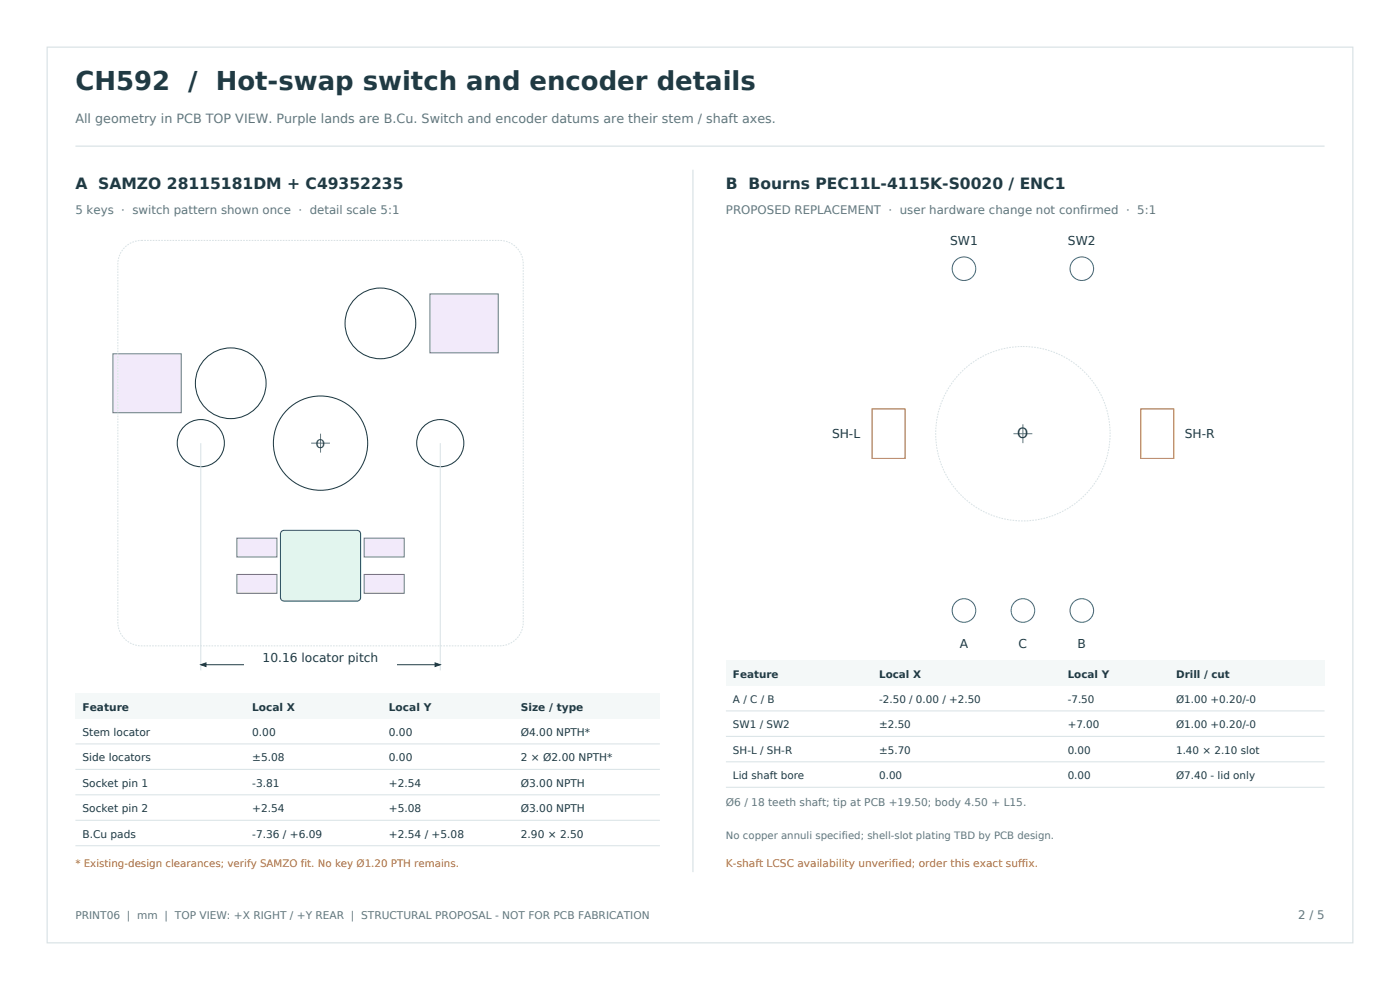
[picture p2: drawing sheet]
<svg xmlns="http://www.w3.org/2000/svg" width="297mm" height="210mm" viewBox="0 0 297 210" stroke-linecap="round" stroke-linejoin="round" font-family="sans-serif">
<defs><g id="words">
<text font-size="5.5" fill="#203a43" x="16" y="19">CH592 / Hot-swap switch and encoder details</text>
<g font-size="3.3" fill="#203a43">
<text x="16" y="40">A SAMZO 28115181DM + C49352235</text>
<text x="154" y="40">B Bourns PEC11L-4115K-S0020 / ENC1</text>
</g>
<text font-size="3" fill="#203a43" x="215.8" y="93">O</text>
<text font-size="2.7" fill="#61777d" x="16" y="26">All geometry in PCB TOP VIEW. Purple lands are B.Cu. Switch and encoder datums are their stem / shaft axes.</text>
<g font-size="2.6" fill="#203a43">
<text x="201.6" y="52">SW1</text>
<text x="226.6" y="52">SW2</text>
<text x="176.5" y="93">SH-L</text>
<text x="251.3" y="93">SH-R</text>
<text x="203.6" y="137.5">A</text>
<text x="216.1" y="137.5">C</text>
<text x="228.6" y="137.5">B</text>
<text x="55.7" y="140.4">10.16 locator pitch</text>
</g>
<g font-size="2.5" fill="#61777d">
<text x="16" y="45.3">5 keys · switch pattern shown once · detail scale 5:1</text>
<text x="154" y="45.3">PROPOSED REPLACEMENT · user hardware change not confirmed · 5:1</text>
<text x="275.4" y="195">2 / 5</text>
</g>
<text font-size="2.5" fill="#203a43" x="67" y="95">O</text>
<g font-size="2.3" fill="#203a43">
<text x="17.5" y="150.8">Feature</text>
<text x="53.5" y="150.8">Local X</text>
<text x="82.5" y="150.8">Local Y</text>
<text x="110.5" y="150.8">Size / type</text>
<text x="17.5" y="156.1">Stem locator</text>
<text x="17.5" y="161.5">Side locators</text>
<text x="53.5" y="156.1">0.00</text>
<text x="53.5" y="161.5">±5.08</text>
<text x="82.5" y="156.1">0.00</text>
<text x="82.5" y="161.5">0.00</text>
<text x="110.5" y="156.1">Ø4.00 NPTH*</text>
<text x="110.5" y="161.5">2 × Ø2.00 NPTH*</text>
<text x="17.5" y="166.9">Socket pin 1</text>
<text x="53.5" y="166.9">-3.81</text>
<text x="82.5" y="166.9">+2.54</text>
<text x="110.5" y="166.9">Ø3.00 NPTH</text>
<text x="17.5" y="172.3">Socket pin 2</text>
<text x="53.5" y="172.3">+2.54</text>
<text x="82.5" y="172.3">+5.08</text>
<text x="110.5" y="172.3">Ø3.00 NPTH</text>
<text x="17.5" y="177.7">B.Cu pads</text>
<text x="53.5" y="177.7">-7.36 / +6.09</text>
<text x="82.5" y="177.7">+2.54 / +5.08</text>
<text x="110.5" y="177.7">2.90 × 2.50</text>
</g>
<g font-size="2.3" fill="#61777d">
<text x="154" y="171">Ø6 / 18 teeth shaft; tip at PCB +19.50; body 4.50 + L15.</text>
<text x="16" y="195">PRINT06 | mm | TOP VIEW: +X RIGHT / +Y REAR | STRUCTURAL PROPOSAL - NOT FOR PCB FABRICATION</text>
</g>
<text font-size="2.3" fill="#b97518" x="154" y="184">K-shaft LCSC availability unverified; order this exact suffix.</text>
<g font-size="2.2" fill="#203a43">
<text x="155.5" y="143.8">Feature</text>
<text x="186.5" y="143.8">Local X</text>
<text x="226.5" y="143.8">Local Y</text>
<text x="249.5" y="143.8">Drill / cut</text>
<text x="155.5" y="149.1">A / C / B</text>
<text x="186.5" y="149.1">-2.50 / 0.00 / +2.50</text>
<text x="226.5" y="149.1">-7.50</text>
<text x="249.5" y="149.1">Ø1.00 +0.20/-0</text>
<text x="155.5" y="154.5">SW1 / SW2</text>
<text x="186.5" y="154.5">±2.50</text>
<text x="226.5" y="154.5">+7.00</text>
<text x="249.5" y="154.5">Ø1.00 +0.20/-0</text>
<text x="155.5" y="159.9">SH-L / SH-R</text>
<text x="186.5" y="159.9">±5.70</text>
<text x="226.5" y="159.9">0.00</text>
<text x="249.5" y="159.9">1.40 × 2.10 slot</text>
<text x="155.5" y="165.3">Lid shaft bore</text>
<text x="186.5" y="165.3">0.00</text>
<text x="226.5" y="165.3">0.00</text>
<text x="249.5" y="165.3">Ø7.40 - lid only</text>
</g>
<text font-size="2.2" fill="#b97518" x="16" y="184">* Existing-design clearances; verify SAMZO fit. No key Ø1.20 PTH remains.</text>
<text font-size="2.1" fill="#61777d" x="154" y="178">No copper annuli specified; shell-slot plating TBD by PCB design.</text>
</g></defs>
<path d="M10 10h277v190h-277zM16 31h265" fill="none" stroke="#d8e2e5" stroke-width=".25"/>
<g fill="#f2eafa" stroke="#815094" stroke-width=".21">
<path d="M23.9 75.1h14.5v12.4h-14.5z" fill-rule="evenodd"/>
<path d="M91.2 62.4h14.5v12.4h-14.5z" fill-rule="evenodd"/>
<path d="M50.2 114.1h8.5v4h-8.5z" fill-rule="evenodd"/>
<path d="M50.2 121.9h8.5v4h-8.5z" fill-rule="evenodd"/>
<path d="M77.3 121.9h8.5v4h-8.5z" fill-rule="evenodd"/>
<path d="M77.3 114.1h8.5v4h-8.5z" fill-rule="evenodd"/>
</g>
<g fill="#fff" stroke="#203a43" stroke-width=".22">
<circle cx="49" cy="81.3" r="7.5"/>
<circle cx="80.7" cy="68.6" r="7.5"/>
<circle cx="68" cy="94" r="10"/>
<circle cx="42.6" cy="94" r="5"/>
<circle cx="93.4" cy="94" r="5"/>
</g>
<path d="M59.7 112.7l.5-.2h15.5a.75 .75 0 0 1 .8 .7v13.5a.75 .75 0 0 1-.8 .8h-15.5a.75 .75 0 0 1-.7-.8v-13.5z" fill-rule="evenodd" fill="#e2f5ee" stroke="#0c817a" stroke-width=".23"/>
<path d="M66 94h4M68 92v4" fill="none" stroke="#61777d" stroke-width=".21"/>
<path d="M26.8 52.2a5 5 0 0 1 3.2-1.2h76a5 5 0 0 1 5 5v76a5 5 0 0 1-5 5h-76a5 5 0 0 1-5-5v-76a5 5 0 0 1 1.8-3.8z" fill="none" stroke="#d8e2e5" stroke-width=".22" stroke-dasharray=".4 .2" stroke-linecap="butt"/>
<path d="M42.6 94v48.2M93.4 94v48.2" fill="none" stroke="#d8e2e5" stroke-width=".21"/>
<path d="M42.6 141h50.8" fill="none" stroke="#203a43" stroke-width=".21"/>
<g fill="#203a43" stroke="#203a43" stroke-width=".21">
<path d="M42.6 141l1.1-.4v.8z"/>
<path d="M92.3 140.6l1.1 .4-1.1 .4z"/>
</g>
<path d="M51.9 137.7h32.2v4h-32.2z" fill-rule="evenodd" fill="#fff"/>
<path d="M16 147h124v5.4h-124z" fill-rule="evenodd" fill="#f4f8f8"/>
<path d="M16 157.8h124M16 163.2h124M16 168.6h124M16 174h124M16 179.4h124" fill="none" stroke="#d8e2e5" stroke-width=".21"/>
<path d="M147 36v149" fill="none" stroke="#d8e2e5" stroke-width=".25"/>
<g fill="#fff" stroke="#2361b7" stroke-width=".22">
<circle cx="204.5" cy="129.5" r="2.5"/>
<circle cx="217" cy="129.5" r="2.5"/>
<circle cx="229.5" cy="129.5" r="2.5"/>
<circle cx="204.5" cy="57" r="2.5"/>
<circle cx="229.5" cy="57" r="2.5"/>
</g>
<g fill="#fff" stroke="#b97518" stroke-width=".22">
<path d="M185 86.7h7v10.5h-7z" fill-rule="evenodd"/>
<path d="M242 86.7h7v10.5h-7z" fill-rule="evenodd"/>
</g>
<path d="M215 92h4M217 90v4" fill="none" stroke="#61777d" stroke-width=".21"/>
<circle cx="217" cy="92" r="18.5" fill="none" stroke="#d8e2e5" stroke-width=".22" stroke-dasharray=".4 .2" stroke-linecap="butt"/>
<path d="M154 140h127v5.4h-127z" fill-rule="evenodd" fill="#f4f8f8"/>
<path d="M154 150.8h127M154 156.2h127M154 161.6h127M154 167h127" fill="none" stroke="#d8e2e5" stroke-width=".21"/>
<use href="#words"/>
</svg>
